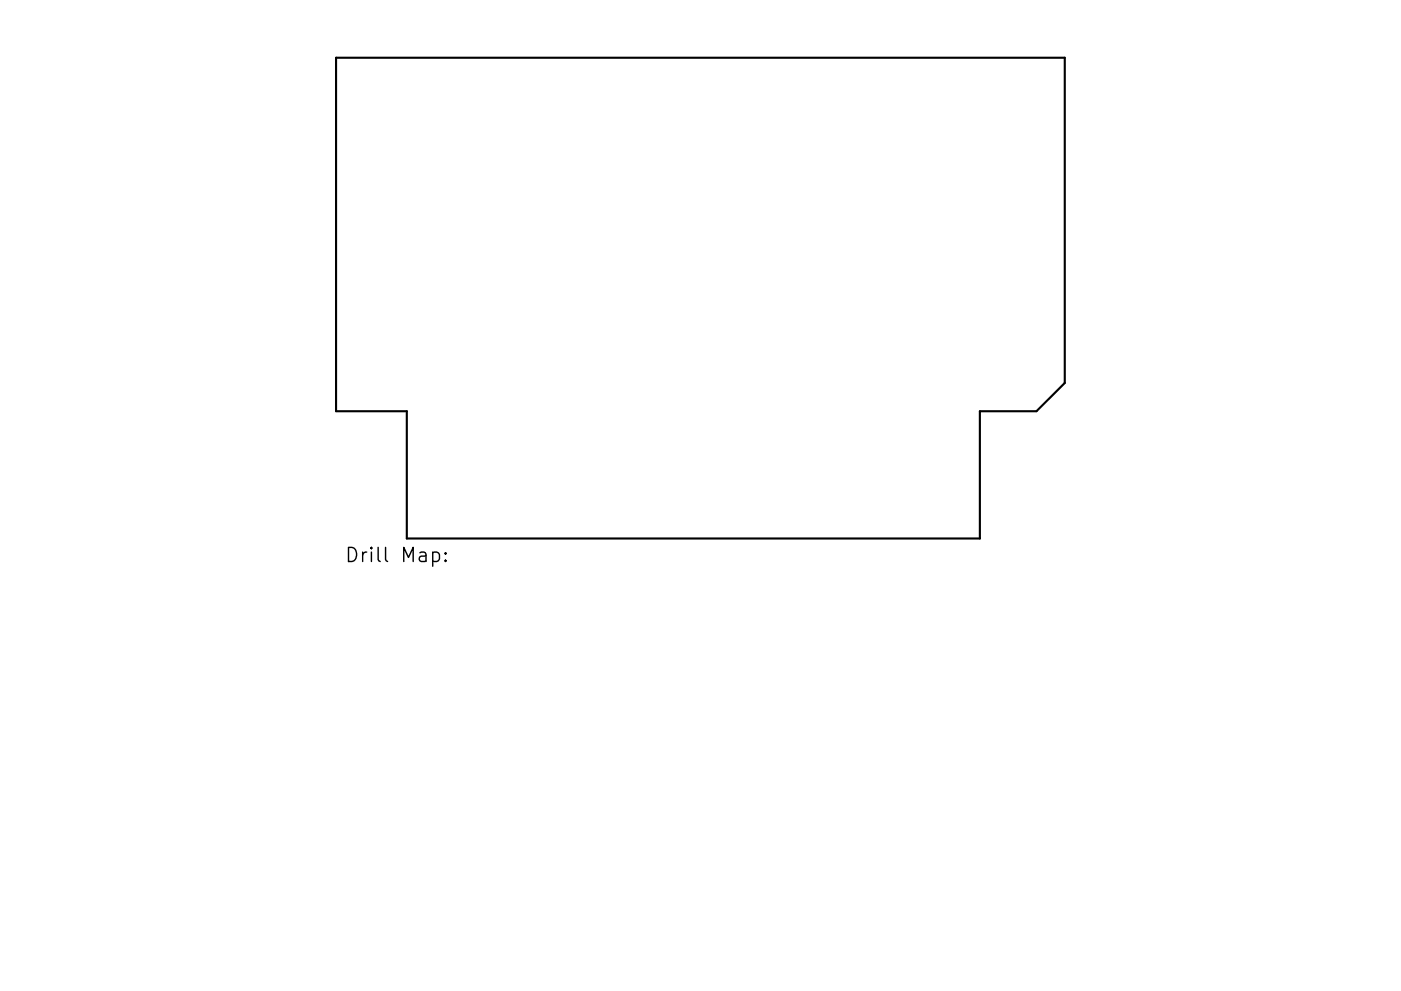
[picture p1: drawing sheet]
<svg xmlns="http://www.w3.org/2000/svg" width="297mm" height="210mm" viewBox="0 0 297 210" stroke-linecap="round" stroke-linejoin="round" font-family="sans-serif">
<defs><g id="words">
<text font-size="4.2" x="73" y="119.3">Drill Map:</text>
</g></defs>
<path d="M71.3 12.3h154.5v69l-6 6h-12v27h-121.5v-27h-15z" fill="none" stroke="#000" stroke-width=".45"/>
<path d="M91.7 117.3l.9-.2 .6 .6v.9l-.3 .4-.3 .1-.9-.1M94.5 118.8l.1 .2-.1 .1-.2-.1 .2-.2v.3M94.5 117.3l.1 .1-.1 .2-.2-.2 .2-.1v.3" fill="none" stroke="#000" stroke-width=".3"/>
<use href="#words"/>
</svg>
